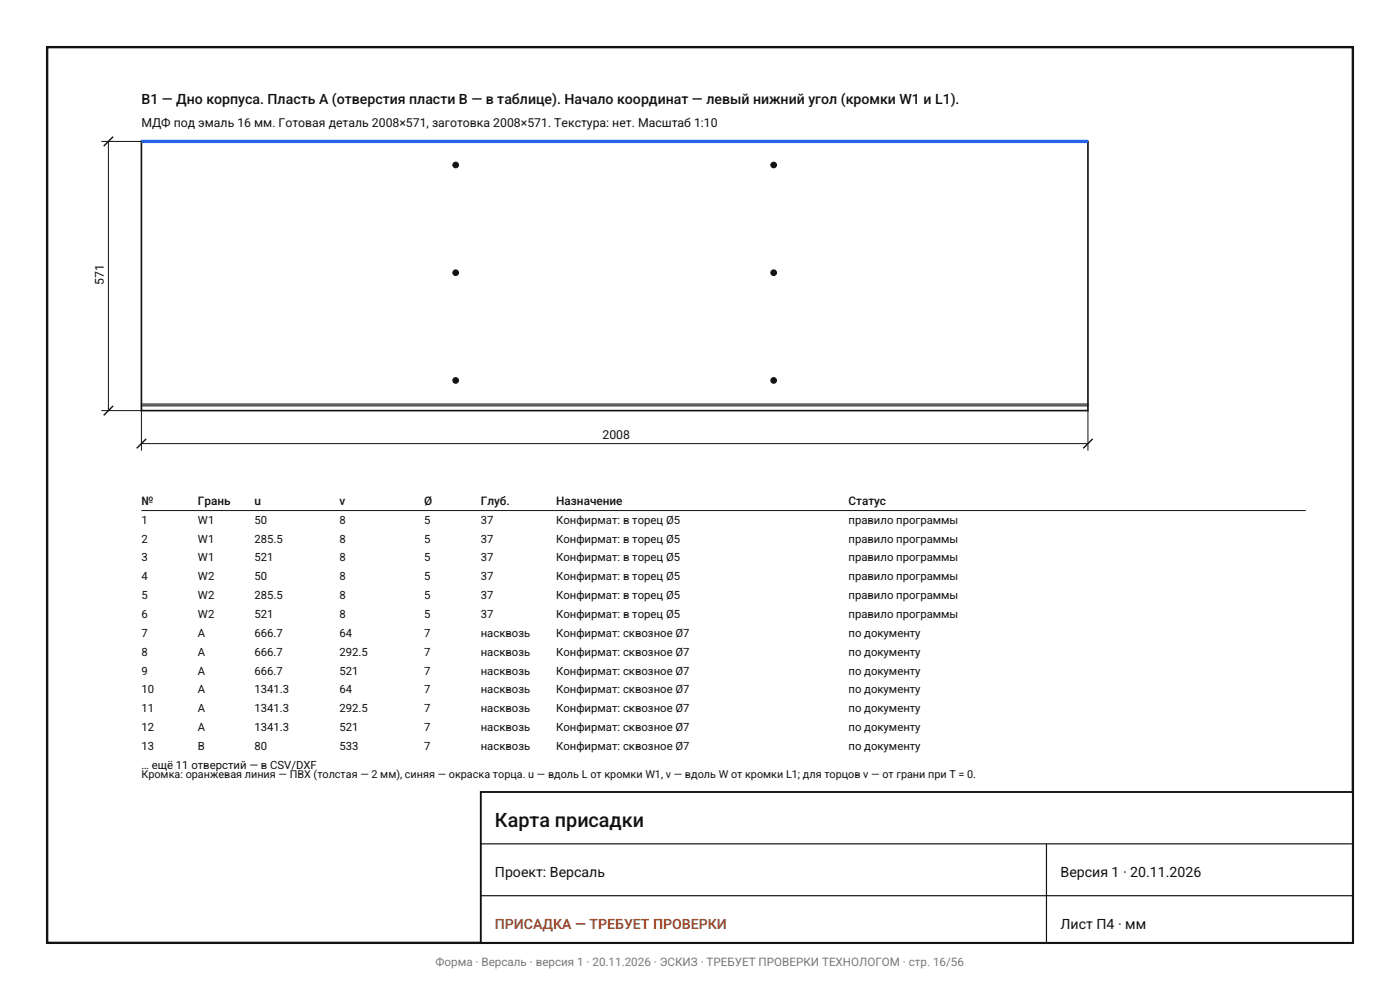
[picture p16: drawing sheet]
<svg xmlns="http://www.w3.org/2000/svg" width="297mm" height="210mm" viewBox="0 0 297 210" stroke-linecap="round" stroke-linejoin="round" font-family="sans-serif">
<defs><g id="words">
<text font-size="4.2" fill="#111" x="105" y="175.5">Карта присадки</text>
<g font-size="3" fill="#111">
<text x="30" y="22">B1 — Дно корпуса. Пласть A (отверстия пласти B — в таблице). Начало координат — левый нижний угол (кромки W1 и L1).</text>
<text x="105" y="186">Проект: Версаль</text>
<text x="225" y="186">Версия 1 · 20.11.2026</text>
<text x="225" y="197">Лист П4 · мм</text>
</g>
<text font-size="3" fill="#9a3412" x="105" y="197">ПРИСАДКА — ТРЕБУЕТ ПРОВЕРКИ</text>
<g font-size="2.6" fill="#111">
<text x="30" y="27">МДФ под эмаль 16 мм. Готовая деталь 2008×571, заготовка 2008×571. Текстура: нет. Масштаб 1:10</text>
<text x="22" y="60.5" transform="rotate(-90 22 60.5)">571</text>
<text x="127.8" y="93.1">2008</text>
</g>
<g font-size="2.5" fill="#111">
<text x="30" y="107.1">№</text>
<text x="42" y="107.1">Грань</text>
<text x="54" y="107.1">u</text>
<text x="72" y="107.1">v</text>
<text x="90" y="107.1">Ø</text>
<text x="102" y="107.1">Глуб.</text>
<text x="118" y="107.1">Назначение</text>
<text x="180" y="107.1">Статус</text>
</g>
<text font-size="2.5" fill="#787878" x="92.4" y="205">Форма · Версаль · версия 1 · 20.11.2026 · ЭСКИЗ · ТРЕБУЕТ ПРОВЕРКИ ТЕХНОЛОГОМ · стр. 16/56</text>
<g font-size="2.4" fill="#111">
<text x="30" y="111.1">1</text>
<text x="42" y="111.1">W1</text>
<text x="54" y="111.1">50</text>
<text x="72" y="111.1">8</text>
<text x="90" y="111.1">5</text>
<text x="102" y="111.1">37</text>
<text x="118" y="111.1">Конфирмат: в торец Ø5</text>
<text x="180" y="111.1">правило программы</text>
<text x="30" y="115.1">2</text>
<text x="30" y="119.1">3</text>
<text x="42" y="115.1">W1</text>
<text x="42" y="119.1">W1</text>
<text x="54" y="115.1">285.5</text>
<text x="54" y="119.1">521</text>
<text x="72" y="115.1">8</text>
<text x="72" y="119.1">8</text>
<text x="90" y="115.1">5</text>
<text x="90" y="119.1">5</text>
<text x="102" y="115.1">37</text>
<text x="102" y="119.1">37</text>
<text x="118" y="115.1">Конфирмат: в торец Ø5</text>
<text x="118" y="119.1">Конфирмат: в торец Ø5</text>
<text x="180" y="115.1">правило программы</text>
<text x="180" y="119.1">правило программы</text>
<text x="30" y="123.1">4</text>
<text x="42" y="123.1">W2</text>
<text x="54" y="123.1">50</text>
<text x="72" y="123.1">8</text>
<text x="90" y="123.1">5</text>
<text x="102" y="123.1">37</text>
<text x="118" y="123.1">Конфирмат: в торец Ø5</text>
<text x="180" y="123.1">правило программы</text>
<text x="30" y="127.1">5</text>
<text x="30" y="131.1">6</text>
<text x="42" y="127.1">W2</text>
<text x="42" y="131.1">W2</text>
<text x="54" y="127.1">285.5</text>
<text x="54" y="131.1">521</text>
<text x="72" y="127.1">8</text>
<text x="72" y="131.1">8</text>
<text x="90" y="127.1">5</text>
<text x="90" y="131.1">5</text>
<text x="102" y="127.1">37</text>
<text x="102" y="131.1">37</text>
<text x="118" y="127.1">Конфирмат: в торец Ø5</text>
<text x="118" y="131.1">Конфирмат: в торец Ø5</text>
<text x="180" y="127.1">правило программы</text>
<text x="180" y="131.1">правило программы</text>
<text x="30" y="135.1">7</text>
<text x="42" y="135.1">A</text>
<text x="54" y="135.1">666.7</text>
<text x="72" y="135.1">64</text>
<text x="90" y="135.1">7</text>
<text x="102" y="135.1">насквозь</text>
<text x="118" y="135.1">Конфирмат: сквозное Ø7</text>
<text x="180" y="135.1">по документу</text>
<text x="30" y="139.1">8</text>
<text x="30" y="143.1">9</text>
<text x="42" y="139.1">A</text>
<text x="42" y="143.1">A</text>
<text x="54" y="139.1">666.7</text>
<text x="54" y="143.1">666.7</text>
<text x="72" y="139.1">292.5</text>
<text x="72" y="143.1">521</text>
<text x="90" y="139.1">7</text>
<text x="90" y="143.1">7</text>
<text x="102" y="139.1">насквозь</text>
<text x="102" y="143.1">насквозь</text>
<text x="118" y="139.1">Конфирмат: сквозное Ø7</text>
<text x="118" y="143.1">Конфирмат: сквозное Ø7</text>
<text x="180" y="139.1">по документу</text>
<text x="180" y="143.1">по документу</text>
<text x="30" y="147.1">10</text>
<text x="42" y="147.1">A</text>
<text x="54" y="147.1">1341.3</text>
<text x="72" y="147.1">64</text>
<text x="90" y="147.1">7</text>
<text x="102" y="147.1">насквозь</text>
<text x="118" y="147.1">Конфирмат: сквозное Ø7</text>
<text x="180" y="147.1">по документу</text>
<text x="30" y="151.1">11</text>
<text x="30" y="155.1">12</text>
<text x="42" y="151.1">A</text>
<text x="42" y="155.1">A</text>
<text x="54" y="151.1">1341.3</text>
<text x="54" y="155.1">1341.3</text>
<text x="72" y="151.1">292.5</text>
<text x="72" y="155.1">521</text>
<text x="90" y="151.1">7</text>
<text x="90" y="155.1">7</text>
<text x="102" y="151.1">насквозь</text>
<text x="102" y="155.1">насквозь</text>
<text x="118" y="151.1">Конфирмат: сквозное Ø7</text>
<text x="118" y="155.1">Конфирмат: сквозное Ø7</text>
<text x="180" y="151.1">по документу</text>
<text x="180" y="155.1">по документу</text>
<text x="30" y="159.1">13</text>
<text x="42" y="159.1">B</text>
<text x="54" y="159.1">80</text>
<text x="72" y="159.1">533</text>
<text x="90" y="159.1">7</text>
<text x="102" y="159.1">насквозь</text>
<text x="118" y="159.1">Конфирмат: сквозное Ø7</text>
<text x="180" y="159.1">по документу</text>
<text x="30" y="163.1">… ещё 11 отверстий — в CSV/DXF</text>
</g>
<text font-size="2.3" fill="#111" x="30" y="165">Кромка: оранжевая линия — ПВХ (толстая — 2 мм), синяя — окраска торца. u — вдоль L от кромки W1, v — вдоль W от кромки L1; для торцов v — от грани при T = 0.</text>
</g></defs>
<path d="M30 30h200.8v57.1h-200.8z" fill="#fff" stroke="#121212" stroke-width=".35"/>
<path d="M30 30h200.8" fill="none" stroke="#2663eb" stroke-width=".7" stroke-linecap="butt"/>
<path d="M30 85.7h200.8v.4h-200.8z" fill="#bababa" stroke="#121212" stroke-width=".21"/>
<g fill="#121212" stroke="#121212" stroke-width=".21">
<circle cx="96.7" cy="80.7" r=".6"/>
<circle cx="96.7" cy="57.8" r=".6"/>
<circle cx="96.7" cy="35" r=".6"/>
<circle cx="164.1" cy="80.7" r=".6"/>
<circle cx="164.1" cy="57.8" r=".6"/>
<circle cx="164.1" cy="35" r=".6"/>
</g>
<path d="M21.5 30h8.5M23 30v57.1M21.5 87.1h8.5v8.5M30 94.1h200.8M230.8 87.1v8.5M30 108.3h247" fill="none" stroke="#121212" stroke-width=".21"/>
<path d="M24 29l-2 2M24 86.1l-2 2M31 93.1l-2 2M231.8 93.1l-2 2" fill="none" stroke="#121212" stroke-width=".3"/>
<path d="M10 10h277v190h-277z" fill="none" stroke="#121212" stroke-width=".5"/>
<path d="M102 168h185v32h-185z" fill="#fff" stroke="#121212" stroke-width=".4"/>
<path d="M102 179h185M222 179v21M102 190h185" fill="none" stroke="#121212" stroke-width=".25"/>
<use href="#words"/>
</svg>
